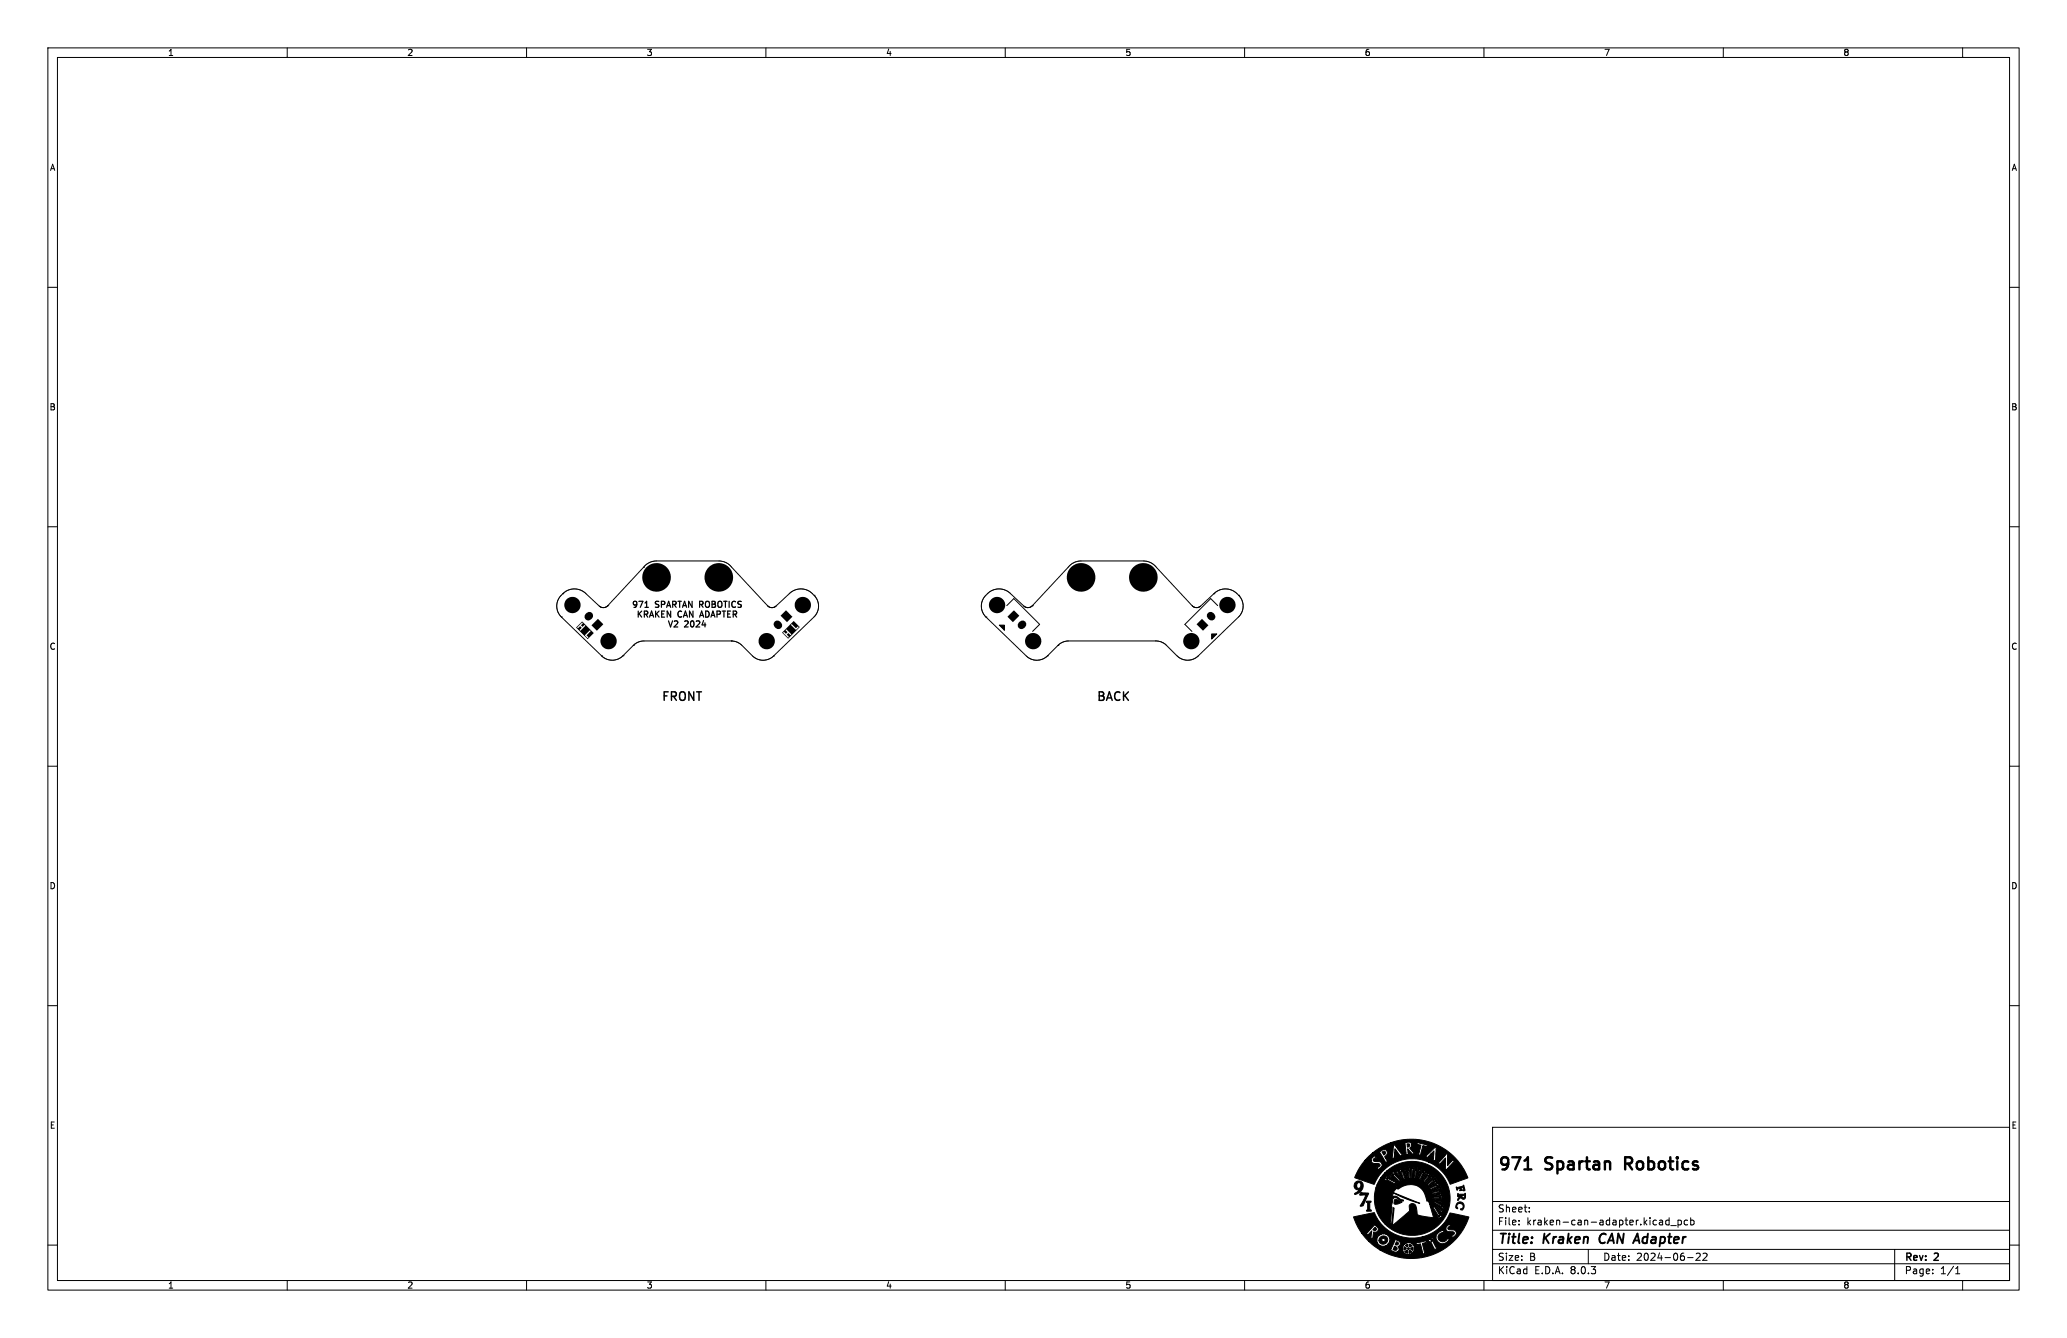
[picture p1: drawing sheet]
<svg xmlns="http://www.w3.org/2000/svg" width="432mm" height="279mm" viewBox="0 0 432 279" stroke-linecap="round" stroke-linejoin="round" font-family="sans-serif">
<defs><g id="words">
<g font-size="3.5">
<text x="312.8" y="245.1">971</text>
<text x="323" y="245.1">Spartan</text>
<text x="340.6" y="245.1">Robotics</text>
</g>
<g font-size="2.8">
<text x="312.8" y="260.3">Title:</text>
<text x="322.5" y="260.3">Kraken</text>
<text x="335" y="260.3">CAN Adapter</text>
</g>
<g font-size="2.5">
<text x="138.1" y="146.5">FRONT</text>
<text x="229" y="146.5">BACK</text>
</g>
<g font-size="2.1">
<text x="312.8" y="256.1">File:</text>
<text x="312.8" y="253.4">Sheet:</text>
<text x="318.9" y="256.1">kraken-can-adapter.kicad_pcb</text>
<text x="312.8" y="263.5">Size:</text>
<text x="319.5" y="263.5">B</text>
<text x="334.8" y="263.5">Date:</text>
<text x="341.8" y="263.5">2024-06-22</text>
<text x="397.8" y="263.7">Rev:</text>
<text x="404.2" y="263.7">2</text>
<text x="312.8" y="266.3">KiCad</text>
<text x="320.5" y="266.3">E.D.A.</text>
<text x="328.1" y="266.3">8.0.3</text>
<text x="397.8" y="266.3">Page:</text>
<text x="405.3" y="266.3">1/1</text>
</g>
<g font-size="1.8">
<text x="35" y="11.9">1</text>
<text x="85" y="11.9">2</text>
<text x="135" y="11.9">3</text>
<text x="185" y="11.9">4</text>
<text x="235" y="11.9">5</text>
<text x="285" y="11.9">6</text>
<text x="335" y="11.9">7</text>
<text x="385" y="11.9">8</text>
<text x="10.3" y="35.9">A</text>
<text x="420.1" y="35.9">A</text>
<text x="10.3" y="85.9">B</text>
<text x="420.1" y="85.9">B</text>
<text x="10.3" y="135.9">C</text>
<text x="420.1" y="135.9">C</text>
<text x="10.3" y="185.9">D</text>
<text x="420.1" y="185.9">D</text>
<text x="10.3" y="235.9">E</text>
<text x="420.1" y="235.9">E</text>
<text x="35" y="269.3">1</text>
<text x="85" y="269.3">2</text>
<text x="135" y="269.3">3</text>
<text x="185" y="269.3">4</text>
<text x="235" y="269.3">5</text>
<text x="285" y="269.3">6</text>
<text x="335" y="269.3">7</text>
<text x="385" y="269.3">8</text>
</g>
</g></defs>
<g fill="none" stroke="#000" stroke-width=".21">
<path d="M10 10h411.8v259.4h-411.8zM12 12h407.8v255.4h-407.8zM60 10v2M110 10v2M160 10v2M210 10v2M260 10v2M310 10v2M360 10v2M410 10v2M10 60h2M419.8 60h2"/>
<path d="M10 110h2M134.4 118.5h.1M134.4 118.5a3.4 3.4 0 0 1 2.7-1.4h13.1a3.4 3.4 0 0 1 2.7 1.4l7.8 8.3 .6 .1 .7-.2 2.9-2.7a3.4 3.4 0 0 1 4.8 0M134.4 118.5l-7.4 8M136.8 119.5v.9l-.4 .1M137.5 119.5l-.2 .7h.6M137.7 119.9v.6M149.8 119.5v.9l-.4 .1M150.2 119.5h.6l-.3 .4 .3 .1v.4h-.6M419.8 110h2M117.3 128.8h.1M117.3 128.8l8.4 8.2"/>
<path d="M117.6 124h.1M117.6 124a3.4 3.4 0 0 1 4.8 0l3 2.7 .9 .2 .7-.4M117.6 124l-.4 .3a3.2 3.2 0 0 0 .1 4.5M125.7 137h.1M127 126.5h.1M130.1 136.9h.1M130.1 136.9a3.2 3.2 0 0 1-4.4 .1M132.3 134.8h.1M132.3 134.8l-2.2 2.1M152.8 133.8h.1M152.8 133.8a3.2 3.2 0 0 1 2.2 1l2.2 2.1a3.2 3.2 0 0 0 4.4 .1M152.8 133.8h-18.3a3.2 3.2 0 0 0-2.2 1"/>
<path d="M161.6 137h.1M169.7 124h.1M169.7 124l.4 .3M170.1 124.3h.1M170.1 124.3a3.2 3.2 0 0 1-.1 4.5l-8.4 8.2M206 128.8h.1M206 128.8l8.4 8.2a3.2 3.2 0 0 0 4.4-.1M206.3 124l-.4 .3a3.2 3.2 0 0 0 .1 4.5M206.3 124a3.4 3.4 0 0 1 4.8 0l3 2.7 .8 .2 .8-.4M206.3 124h.1M210.3 126.5l1.5-1.5 5.4 5.4-1.5 1.5M215.7 126.5h.1"/>
<path d="M218.8 136.9h.1M221 134.8h.1M221 134.8l-2.2 2.1M241.5 133.8h-18.3a3.2 3.2 0 0 0-2.2 1M241.5 133.8a3.2 3.2 0 0 1 2.2 1l2.2 2.1a3.2 3.2 0 0 0 4.4 .1M241.5 133.8h.1M250.3 137h.1M253.6 124h.1M253.6 124l-2.9 2.7-.6 .2-.7-.1-7.8-8.3a3.4 3.4 0 0 0-2.7-1.4h-13.1a3.4 3.4 0 0 0-2.7 1.4l-7.4 8M253.6 124a3.4 3.4 0 0 1 4.8 0l.4 .3M254.4 126.5l-1.5-1.5-5.4 5.4 1.5 1.5M258.8 124.3h.1"/>
<path d="M258.8 124.3a3.2 3.2 0 0 1-.1 4.5l-8.4 8.2M10 160h2M419.8 160h2M10 210h2M419.8 210h2M311.8 235.4h108v32h-108zM10 260h2M311.8 256.9h108M311.8 250.9h108M317.3 255.6v.2M317.3 254.9v.1M319.5 252.9v.2"/>
<path d="M319.5 252.2v.1M348.7 254.3v1.5M348.7 254.9l-.4-.1-.3 .3 .1 .6h.6M349 255.9h1.2M350.5 254.9l.5-.1 .3 .3-.2 .6h-.6M350.5 254.8v1.5M352.5 254.9l-.4-.1-.3 .3 .2 .6h.5M353.2 254.9l.4-.1 .3 .3-.1 .6h-.6M353.2 254.3v1.5M419.8 260h2M60 267.4v2M110 267.4v2"/>
<path d="M160 267.4v2M210 267.4v2M260 267.4v2M310 267.4v2M311.8 263.9h108M311.8 260.9h108M331.8 260.9v3M352.5 262.6h1.2M354.5 261.7l.5 .1 .2 .3-.9 1.1h.9M355.8 261.8l.5-.1 .3 .4-.9 1.1h.9M360 267.4v2M395.8 260.9v6.5"/>
<path d="M403.8 265.8v.2M403.8 265.1v.1M408.5 266h.9M408.5 264.9l.5-.4v1.5M410 267.4v2"/>
</g>
<path d="M334.4 257.9l-.3 .8 .3 .8" fill="none" stroke="#000" stroke-width=".4"/>
<path d="M318.5 244.2h1.4M339.5 243h1M340.5 241.7h-1v2.5" fill="none" stroke="#000" stroke-width=".51"/>
<g fill="#000" stroke="#000" stroke-width=".21">
<path d="M208.8 130.5h1v1.1zM253.1 132.4h1.1l-1.1 1.1zM293.9 238.9a.36 .36 0 0 1 .6 .2 .36 .36 0 0 1-.4 .4zM285.8 241.6l.9-.8h1.2a.81 .81 0 0 1 .8 .7l.4 .6a.46 .46 0 0 1 .1 .7l.9-.4-.1-.1-.2 .1-.4-.6h1.3v.1l.8-.2-.2-.1v-.8h.5a.16 .16 0 0 0 0-.2 .16 .16 0 0 0-.3 0l-.2 .2 .1-.9 .7 .9a.39 .39 0 0 1 .2 .7h5.4l.8 .3-.1-.3 .4-.5 .5 .2-.1-.3-.4 .1 .8-.7-.1 1.2a.38 .38 0 0 1-.3 .6l.8 .4 .1-.1-.2-.3 .1-2.4a.42 .42 0 0 0-.6 .3l-1.7 1.5h-5.4l.6-.2h4h-4l.2-.1v-.1h-.3l-1.4-1.9a.21 .21 0 0 0-.3-.2 .21 .21 0 0 0 0 .4l-.3 2.3-1.4 .1a.22 .22 0 0 1-.1-.3 .22 .22 0 0 1 .2-.2l.3-.3v-.4a.71 .71 0 0 0-.6-.6 .71 .71 0 0 0-.7 .4l-.6 .4h-1.2l2.1-1.4 1.8-.8h2.7v.2h.2l.2 2.1-.2 .2 .9-.1-.2-.1-.2-1 1 1.1 .6-.1-.3-.2-.6-.7a.27 .27 0 0 1-.2-.2 .27 .27 0 0 1 .3-.3l.1-.5 1.6 .1a.24 .24 0 0 1 .3 0 .24 .24 0 0 1 0 .3l-.3 1.2a.24 .24 0 0 1-.1 .3 .24 .24 0 0 1-.3 0l.1 .2 .7 .2 .1-.2a.27 .27 0 0 1-.2-.2 .27 .27 0 0 1 .1-.3l.3-1.4 .7 .2-.1 .1a.39 .39 0 0 0 .4-.5h-.2l-1.6-.3a.16 .16 0 0 0-.2-.2 .16 .16 0 0 0-.1 .2l-.1 .3h-1.1a.9 .9 0 0 0-1.3-.4h-3a12.7 12.7 0 0 1 16 7.4l-3.7 1.3a8.4 8.4 0 0 0-4.5-4.6h1.9l.7 .5-.1-.2 1.1-1.2-.1 2.5h.2l1.1-1.2a.55 .55 0 0 1 .8-.4l-.6-.7-.2 .1 .2 .3-1 1 .1-2.2-.5-.4h-.2l.2 .2-.1 .3-1.3 1.4-.2-.1-2 .1a8.7 8.7 0 0 0-11.4 4.6l-4-1.4a12.4 12.4 0 0 1 2.2-3.6h1.2l.4 .6 .8 .1a.44 .44 0 0 1 .6 .4 .44 .44 0 0 1-.6 .3l.4 .6 .2-.3a.87 .87 0 0 0 .5-1l-.5-.4h-.5a.48 .48 0 0 1-.6 0 .48 .48 0 0 1-.1-.6l.5-.2-.3-.5-.7 .6-.1 .4h-1.2zM283.1 246.9a1.01 1.01 0 0 1 1.4 0 1.01 1.01 0 0 1 .1 1.4 1.54 1.54 0 0 1-1.6 1.1v-.2l1-.7a.86 .86 0 0 1-1.1-.8h.5a.47 .47 0 0 0 .6 .4 .47 .47 0 0 0 .3-.7 .48 .48 0 0 0-.6-.4 .48 .48 0 0 0-.3 .7h-.5zM284.3 249l1.2 .1a.28 .28 0 0 1 .4 .1 .28 .28 0 0 1-.2 .4l-.7 1.6a.65 .65 0 0 1-.8 .7l1.2-2.4-.9 .1a.29 .29 0 0 1-.5-.1 .29 .29 0 0 1 .2-.4zM285.4 250.8h.7a.19 .19 0 0 1 .3 .2 .19 .19 0 0 1-.2 .2l-.1 .8a.51 .51 0 0 0 .4 .8l-.1 .1h-.7a.2 .2 0 0 1-.2-.1 .2 .2 0 0 1 .2-.3v-.8a.45 .45 0 0 0-.3-.7zM282.8 254.1l2.7-.6a2.25 2.25 0 0 1 1.6-.2 8.5 8.5 0 0 0 10 5h2.9l.1 .6 .4 .7h.3a1.34 1.34 0 0 0 1.8-.9l-.1-.2-.4 .6a.99 .99 0 0 1-1.6-.4 .99 .99 0 0 1 1-1.4l.2 .2a.42 .42 0 0 0-.2-.6 .42 .42 0 0 0-.6 .2l-.8 .7-.1 .5h-2.9l.6-.2a8.4 8.4 0 0 0 2.8-1.6h1.5l.3 .6 .9 .1a.42 .42 0 0 1 .6 .4 .42 .42 0 0 1-.6 .3l.3 .6 .2-.3a.73 .73 0 0 0 .4-1.1l-.4-.3h-1.1a.42 .42 0 0 1 0-.6 .42 .42 0 0 1 .5-.1l-.4-.5-.5 .5-.2 .4h-1.5l.2-.1a9.5 9.5 0 0 0 2.2-3.1l3.9 .9a12.7 12.7 0 0 1-18.6 6.8h2.1l1.4 .5 .3-.1 .3-.7h.6l.1 .1-.1 .1 .2 .3-.1 .1h.1l.1 .3h.1v.2l.7 .3 .1-.1 .3 .1 .9-.5-.1-.1 .3-.2-.1-.1 .1-.1v-.3l.1-.1-.1-.1h.1l-.2-.2 .1-.2-.1-.1-.1-.3-.2 .1 .1-.2-.5-.1-.1-.2h1.2l.2 .6 .7-.3 .4 1.6a.23 .23 0 0 1 .1 .3 .23 .23 0 0 1-.2 .1l.1 .2 .8-.2v-.2h-.3l-.3-1.2a.41 .41 0 0 1-.1-.6 .41 .41 0 0 1 .6-.1h.2l-.1-.5h.5l.5 .3 .7 1.3a.21 .21 0 0 0 .2 .3 .21 .21 0 0 0 .2-.3l-.3-.8a1.17 1.17 0 0 1-.2-1.3h-.1a.22 .22 0 0 0-.3-.2 .22 .22 0 0 0-.1 .4l-.3 .1v-.4l-.3 .6-.6-.1-.1 .1-1.6 .4h-2.3v.1l-.1-.1v.2l-.4 .1-.1 .3-.1-.1-.2 .7h-.6l-.3-.4a.69 .69 0 0 0 .5-.8 .69 .69 0 0 0-.7-.6l-.5-.1 .1 .3-.2 .5-.6 1.3-.2-.1-.1 .2h-2.1l-2.2-1.8 1.7 .1 .1 .3-.2 .2h.4v.4l.2-.1 .4 .1v.2l.4-.2 .2 .2 .1-.2 .2-.1 .3 .1a.36 .36 0 0 1 .4-.5v-.2l.3-.3a.28 .28 0 0 1-.2-.2 .28 .28 0 0 1 .2-.3 .28 .28 0 0 1-.3-.2 .28 .28 0 0 1 .2-.3 .31 .31 0 0 1-.4-.1 .31 .31 0 0 1-.1-.4h-.1a.28 .28 0 0 1-.3 .1 .28 .28 0 0 1-.1-.3 .34 .34 0 0 1-.4 .2 .34 .34 0 0 1-.3-.2 .3 .3 0 0 1-.2 .3 .3 .3 0 0 1-.3-.1v.2l-.2 .2h-.3a.31 .31 0 0 1 .1 .4 .31 .31 0 0 1-.4 .1 .3 .3 0 0 1 .3 .3 .3 .3 0 0 1-.3 .3h-1.4l-1.6-1.8h.9l.6 .6v-.3l.7-.7-.2 1.4 .5 .4-.1-.3 .1-1a.35 .35 0 0 1 .6-.2 .71 .71 0 0 0 .4-.8 .71 .71 0 0 0-.5-.6l-.4-.2v.2l-1.4 1.6-1.2-.1-1.1-1.8zM287.2 256.3l.3 .3v.2a.4 .4 0 0 1-.7 0zM288.3 258.4a.9 .9 0 0 1 1.4 0 .9 .9 0 0 1-.1 1.3 .9 .9 0 0 1-1.3-.2l-.2-.5h.5l.4 .3 .3-.1v-.4a.37 .37 0 0 0-.4-.2 .37 .37 0 0 0-.3 .4h-.5zM288.7 240.6a.37 .37 0 0 1 .7 0 .37 .37 0 0 1-.4 .5zM289.7 246l.2 .2-.2-.2h.1l.1 .2h-.2v-.2l.2 .2z"/>
<path d="M290.9 245.1l.3 .1-.1 .2-.2-.1h.2l-.2-.1 .2 .1zM291.4 250.5h.3l1.2 .5-.1 .1a1.82 1.82 0 0 1-1.5 .3l-.1-.1zM291.7 259.3a.37 .37 0 0 1 .4 .5 .37 .37 0 0 1-.6 .1zM292.8 244.5h.1v.2h-.1l.1-.1-.1-.1-.1 .2zM294.1 244.2l.2 .2-.2-.2 .2 .2-.1-.2h.1l.1 .2h-.2zM294.4 259.8l.6 .3-.2 .1a.25 .25 0 0 1-.3 .1 .25 .25 0 0 1-.1-.3zM289.3 244.9l.4-.3h1.8l1.3 1.8 .2-.1 3.6 .1 .9-1.6a.38 .38 0 0 0 .1-.6l-.1 .3h-.2v-.3l-.3 .3v.5l-.6 1.3h-3.4l-1.1-2h.4l.4 .5 .6 1.5h2.8l.8-2-.1-.3a.16 .16 0 0 1 0 .2 .16 .16 0 0 1-.2 0 .16 .16 0 0 1 0-.2l-.7 2.2h-2.4l-.5-1.3 .1-.6-.3-.3h.4l.2 .4 .5 1.8 .2-.1-.4-1.9h.3l.2 .4 .2 1.5 1.2 .1 .3-1.5 .2-.4-.1-.5-.1 .3-.2-.1 .1-.3a.57 .57 0 0 0-.2 .9l-.2 1.5h-.8l-.2-1.6 .2-.5h.2l.1 .3v1.8h.2l.1-2.3a.18 .18 0 0 1-.2 .2 .18 .18 0 0 1-.1-.3l-.1 .3h-.2l-.3-.4 .1 .3-.2 .1-.2-.2v.4h-.3l-.2-.4v.3l-.2-.2-.5 .1-.1 .3h-.1l-.1-.3-.2 .3h-.5a.18 .18 0 0 1 0 .3 .18 .18 0 0 1-.2 0 .18 .18 0 0 1-.1-.2v.2h-1.8a7.8 7.8 0 0 1 11 .2 7.8 7.8 0 0 1-.3 11.1 8.1 8.1 0 0 1-11-.3l1 .1 .3-.3 .4-3.2 .1 .1-.3 3.6 3.2-2.7a.76 .76 0 0 0 .3-1.1 .74 .74 0 0 1 .7-.8 .74 .74 0 0 1 .8 .8l.2 1.4a6.7 6.7 0 0 0 3.3 .8l-.6-2.3h.5l1 1.7 .1 .6 .4 .3v-.4h.2l.1 .3a.55 .55 0 0 0 .1-.6 .55 .55 0 0 0-.6-.3l-1-1.7-.8 .1-.1-.5h.6l.4 .2 1.5 1.6h.2l-.2-.2h.3v-.2l-.8-.4-1-1.2-.3-.1 .2 .2-.1 .2-.8-.1-.2-.5h.9l1.5 .9a.49 .49 0 0 0 .3 .4 .49 .49 0 0 0 .5-.1l-.3-.1 .1-.2 .3 .1-.3-.4h-.5l-1.5-.8-.1 .2h-.9v-.2a.44 .44 0 0 1-.6-.5 3.5 3.5 0 0 0-5.8-2l-.4-.2-.7 .9 5.6 2.3-3.2-1.1-2.4-1.2v1a1.03 1.03 0 0 1 1.5 .4l.7 .2v.2l-.6-.1-1.1-.7-.5 .2-.4 1.8 .2 .1-.4 3.5h-1a7.6 7.6 0 0 1-2-7.6l4.6 .1a4 4 0 0 1 5.2 .1 4.8 4.8 0 0 1 1.1 2.4l-.1-.6h.4l.1 .4 .1-.1a.35 .35 0 0 0-.1-.4 .35 .35 0 0 0-.5 0l-.1-.2a.3 .3 0 0 1-.1-.4 .3 .3 0 0 1 .4-.1l.1 .3h.1a.37 .37 0 0 0-.2-.5 .37 .37 0 0 0-.4 .2l-.3-.4a.22 .22 0 0 1 0-.3 .22 .22 0 0 1 .4 .1v.1h.2l-.2-.5-.6 .2-.1-.1a.32 .32 0 0 1-.3-.3 .32 .32 0 0 1 .3-.3l.2 .2h.2l-.4-.4-.2 .2a.5 .5 0 0 1-.8-.2 .24 .24 0 0 1 .1-.4 .24 .24 0 0 1 .4 .2h.1a.42 .42 0 0 0-.6-.4 .36 .36 0 0 1-.1 .4 .36 .36 0 0 1-.5 0 .3 .3 0 0 1-.3-.2 .3 .3 0 0 1 0-.3h.5l-.7-.2v.5h-.5a.33 .33 0 0 1-.4 0 .33 .33 0 0 1-.1-.4h.5v-.1h-.3a.25 .25 0 0 0-.4 .1 .25 .25 0 0 0 .1 .4l-1 .2-.1-.3 .5-.2h-.3a.25 .25 0 0 0-.3 .2 .25 .25 0 0 0 .1 .3l-.8 .5-.2-.4 .4-.3-.5 .3v.1a.26 .26 0 0 1 .2 .3 .26 .26 0 0 1-.2 .2h-4.6l.3-.6h3.8l.4 .5 .1-.1a.33 .33 0 0 1-.2-.4 .33 .33 0 0 1 .4-.3 .28 .28 0 0 1 .3-.1 .28 .28 0 0 1 .2 .3 .28 .28 0 0 1-.4 .2h.2a.33 .33 0 0 0 .4-.2 .33 .33 0 0 0-.2-.4l.6-.2a.27 .27 0 0 1 .4-.1 .27 .27 0 0 1 0 .4 .27 .27 0 0 1-.3 .1l.3-.1a.3 .3 0 0 0 .3-.1 .3 .3 0 0 0-.1-.4h1.1v.4h-.6h.2h.6v-.4l.6 .1a.29 .29 0 0 1 .4 0 .29 .29 0 0 1-.1 .4l-.5-.1 .3 .2a.32 .32 0 0 0 .4 0 .32 .32 0 0 0 .1-.4l.5 .2a.29 .29 0 0 1 .3 .3 .29 .29 0 0 1-.2 .3l-.4-.1a.42 .42 0 0 0 .4 .3 .42 .42 0 0 0 .4-.4l.6 .6-.4 .2-.3-.2a.36 .36 0 0 0 .3 .4 .36 .36 0 0 0 .4-.2h.1l.4 .7-.4 .1-.2-.3h-.1l.2 .4a.42 .42 0 0 1 .5-.1 .42 .42 0 0 1 .2 .5 .22 .22 0 0 1-.1 .3 .22 .22 0 0 1-.3-.2l-.1-.1a.37 .37 0 0 0 .2 .4 .37 .37 0 0 0 .4-.1l.1 .4a.29 .29 0 0 1 .1 .4 .29 .29 0 0 1-.5 0l-.1-.4 .1 .5 .8-.1v.1l2 .5 .2-.1-.3-.1 .2-.2-.1-.1-2.2-.1-.1-.5h.3v.2h1.3l.5 .2 .3-.1-.2-.2 .1-.1 .2 .1a.45 .45 0 0 0-.4-.3 .45 .45 0 0 0-.4 .2h-1.7l-.1-.4h.3a.63 .63 0 0 0 .8 0h1.3l-.1-.3h.3l-.3-.2-.5 .2-1.8 .3-.1-.5h.3v.2l1.5-.3a.47 .47 0 0 0 .5 .1 .47 .47 0 0 0 .3-.4 .18 .18 0 0 1-.2 .1 .18 .18 0 0 1-.2-.1l.3-.2-.5-.1-.4 .3-1.1 .3a.48 .48 0 0 1-.7-.3h.3l.1 .2 2-.7 .1-.2-.3 .1 .1-.3-1.8 .8-.5 .1-.3-.5h.3l.2 .2 1.2-.6h.6l.3-.3h-.4v-.2h.3a.58 .58 0 0 0-.9 .3l-1.3 .6h-.3l-.2-.4h.3a.49 .49 0 0 0 .7-.2l1.3-.7a.16 .16 0 0 1-.3-.1 .16 .16 0 0 1 .2-.2h-.3l-1.6 1.2h-.3l-.4-.4h.4l.1 .2 1.3-1a.44 .44 0 0 0 .4-.1 .44 .44 0 0 0 .1-.5l-.2 .3-.1-.1 .1-.3-.4 .2-.3 .4-1 .9h-.4l-.4-.3 .6 .1 1.5-1.4v-.3l-.2 .2v-.3l-.1 .1-1.4 1.6h-.4l-.5-.3h.5l.2 .1 .8-1.1 .5-.2 .1-.4-.3 .1-.1-.1 .2-.2a.52 .52 0 0 0-.5 .6l-.9 1.2-1.2-.3 1 .1 1.2-1.7v-.1h-.4l.1-.2-.2 .1-.9 1.8h-.8a5.8 5.8 0 0 0-4.6 .9h-3.8l.7-1.4h.7l.3 .4a1.47 1.47 0 0 1 1.3 .5l.6 .3 .4-.2-1.5-.8-.4-.5h-.5l.2 .3a.22 .22 0 0 1-.2 .1 .22 .22 0 0 1-.2-.2l-.7 .1 .4-.5h1.1l1.9 1.4 .2-.1-1.7-1.6h-.3l.2 .2v.1h-1.4l.4-.5h1.3l.2 .4 .5 .2 1.1 1.1 .3-.2-1.3-1.2a.52 .52 0 0 0-.1-.6 .52 .52 0 0 0-.6 0 .22 .22 0 0 1 .3 .1 .22 .22 0 0 1-.1 .3zM295.8 244.3h.1v.2h-.1l.1-.2-.1 .2 .1-.2-.2 .1zM297.1 244.6h.2v.2h-.2l.2-.1-.1-.1-.1 .2zM298.3 245.5l.2-.1 .1 .2h-.2l.1-.1-.1 .1 .1-.1zM299 259l.3-.1v.2l-.3 .1 .2-.3-.2 .3zM299.4 246.3h.2l-.1 .2 .1-.2-.2 .1 .1-.1-.1 .1z"/>
<path d="M300.2 247.5h.2v.2h-.2l.2-.1zM300.5 253.9h.2v.2h-.2v-.2l.2 .1zM300.7 248.7l.1-.1 .1 .2-.2 .1 .2-.2-.2 .1 .1-.1-.2 .1 .2-.2zM300.8 250.1h.2v.1h-.2h.2zM301.2 251.7h.1v.2h-.2l.2-.1zM304.4 251.3a.86 .86 0 0 1 1.3 .1 .86 .86 0 0 1-.4 1.3l-.2-.2a.61 .61 0 0 0 .5-.7 .61 .61 0 0 0-.8-.5 .61 .61 0 0 0-.3 .9v.1a.3 .3 0 0 1-.4 0 .3 .3 0 0 1 0-.5zM304.2 247.9h.6a.96 .96 0 0 0 .9-.4l.3 .8a.22 .22 0 0 1 0 .3 .22 .22 0 0 1-.3 .1v-.3a.3 .3 0 0 0-.1-.4 .3 .3 0 0 0-.4 .3l.2 .3h-.4l-.1-.1a.19 .19 0 0 0 .1-.3 .19 .19 0 0 0-.3 0l-.3 .3zM304.5 249.3l.5 .1 1.1-.1a.81 .81 0 0 1-.5 1.1 .55 .55 0 0 0-.6-.2 .55 .55 0 0 0-.4 .5 .77 .77 0 0 1 .6-1h-.4l-.2 .2-.1-.2h.9a.32 .32 0 0 0 .2 .5 .32 .32 0 0 0 .3-.5h-1.4zM291.3 260.2l.5 .3a.41 .41 0 0 1-.1 .6 .41 .41 0 0 1-.6-.1zM293.4 260.3l.4 .3v.2l-.5 .3zM293.5 261.3l.4-.3 .2 .3a.26 .26 0 0 1-.1 .4 .26 .26 0 0 1-.4-.2zM293.6 260.1l.5-.3v.5h-.1z"/>
<path d="M294.4 261.2l.1-.1 .4 .2a.35 .35 0 0 1-.1 .4 .35 .35 0 0 1-.4 0zM294.7 260.6h.1a.25 .25 0 0 1 .4-.2 .25 .25 0 0 1 0 .4l-.1 .3-.4-.3z"/>
<circle cx="299.5" cy="252" r=".1"/>
<circle cx="299.5" cy="251" r=".08"/>
<circle cx="294.2" cy="260.7" r=".2"/>
</g>
<g fill="none" stroke="#000" stroke-width=".25">
<path d="M133 126.1l-.2 .2h-.4v-.6l.4-.1 .2 .2v.7l-.2 .3h-.4M133.3 127.6v1.3M133.5 125.6h.8l-.5 1.2M133.5 128.1l.6 .8M134.1 127.6l-.8 .7M134.6 128.3l.6-.1 .1-.5-.7-.1v1.3M134.7 126.8h.7M134.7 125.9l.4-.3v1.2M134.9 128.3l.4 .6M135.7 128.9l.4-1.3 .4 1.3M135.8 128.5h.6M137 127.6v1.3"/>
<path d="M137.1 128.1l.6 .8M137.6 125.6l-.6 .1v.3l.5 .3 .1 .3-.2 .2h-.5M137.7 127.6l-.7 .7M138.2 126.2h.6v-.5l-.6-.1v1.2M138.2 128.2h.5M138.8 127.6h-.6v1.3h.6M139.3 126.8l.4-1.2 .4 1.2M139.4 126.5h.6M139.7 129.6l.4 1.3 .4-1.3M140.1 127.6v1.3l-.7-1.3v1.3M140.5 126.2h.6l.1-.5-.7-.1v1.2M140.8 126.2l.5 .6"/>
<path d="M140.9 129.8l.4-.2 .3 .4-.8 .9h.8M141.6 125.6h.7M142 125.6v1.2M142.4 127.7a.56 .56 0 0 0-.8 .5 .56 .56 0 0 0 .8 .6M142.6 126.8l.4-1.2 .4 1.2M142.7 126.5h.6M142.8 128.9l.4-1.3 .4 1.3M142.9 128.5h.6M143 129.8l.5-.2 .3 .4-.8 .9h.8M144.4 129.8l.1-.2a.68 .68 0 0 1 .5 .7 .68 .68 0 0 1-.5 .6l-.3-.5zM144.6 125.6v1.2l-.7-1.2v1.2M144.8 127.6v1.3l-.8-1.3v1.3"/>
<path d="M145.5 129.8l.4-.2 .3 .4-.8 .9h.8M146.2 126.2h.6v-.5l-.6-.1v1.2M146.2 128.9l.4-1.3 .4 1.3M146.3 128.5h.6M146.5 126.2l.4 .6M147 129.6l-.3 .9h.8M147.3 130.1v.8M147.4 125.7l.3-.1a.43 .43 0 0 1 .5 .4v.4a.42 .42 0 0 1-.4 .4 .42 .42 0 0 1-.4-.4zM147.4 127.6a.64 .64 0 0 1 .8 .6 .64 .64 0 0 1-.8 .7zM148.5 128.9l.4-1.3 .5 1.3M148.6 128.5h.6M148.8 125.6h.4l.2 .2-.2 .4 .2 .1 .1 .3-.3 .2h-.4z"/>
<path d="M148.8 126.2h.4M149.8 128.3l.6-.1v-.5l-.6-.1v1.3M150 125.7l.3-.1a.43 .43 0 0 1 .5 .4v.4a.42 .42 0 0 1-.4 .4 .42 .42 0 0 1-.4-.4zM150.9 127.6h.7M151.2 125.6h.7M151.2 127.6v1.3M151.5 125.6v1.2M152 128.2h.4M152.3 125.6v1.2M152.6 127.6h-.6v1.3h.6M153.2 128.3l.6-.1v-.5l-.6-.1v1.3M153.5 128.3l.4 .6"/>
<path d="M153.7 125.7a.56 .56 0 0 0-.8 .5 .56 .56 0 0 0 .8 .5M154.9 125.6l-.7 .1v.3l.5 .3 .2 .3-.3 .2h-.5"/>
</g>
<g fill="#000">
<path d="M120.4 131l1.2-1.2 2.4 2.4-1.2 1.3-.8-.8h.2l.6 .5 .1-.2-.4-.3 .8-1h-.2l-.9 1h-.2l-1.6-1.6 .3 .1 .5-.4 .3 .3-.4 .4 .2 .2 .9-1.1h-.1l-.4 .3-.3-.3 .3-.4-.1-.2-1 1.1zM124.9 129.2l1.1 1.2-1.3 1.3-1.1-1.1zM163.1 128.6l1.1-1.2 1.3 1.4-1.1 1.1zM163.4 132.1l1.6-1.6h.3l.9 1h.2l.4-.5v-.2l-.5 .4-.9-.8-.4 .1 .8-.8 1.3 1.2-2.5 2.5-1.2-1.3h.2l1 1 .2-.2-.4-.4 .3-.3 .4 .4 .2-.2-1-.9-.2 .1 .4 .4-.3 .4-.4-.4zM210.5 128.8l1.3-1.4 1.1 1.2-1.3 1.3zM250 130.4l1.1-1.2 1.3 1.4-1.1 1.1z"/>
<circle cx="119.6" cy="126.3" r="1.7"/>
<circle cx="127.1" cy="133.9" r="1.7"/>
<circle cx="137.2" cy="120.6" r="2.98"/>
<circle cx="150.2" cy="120.6" r="2.98"/>
<circle cx="160.2" cy="133.9" r="1.7"/>
<circle cx="167.7" cy="126.3" r="1.7"/>
<circle cx="208.3" cy="126.3" r="1.7"/>
<circle cx="215.8" cy="133.9" r="1.7"/>
<circle cx="225.8" cy="120.6" r="2.98"/>
<circle cx="238.8" cy="120.6" r="2.98"/>
<circle cx="248.9" cy="133.9" r="1.7"/>
<circle cx="256.4" cy="126.3" r="1.7"/>
</g>
<path d="M123.1 128.6l-.2 .2M162.4 130.4l.2 .2M213.6 130.4l-.2 .2M252.9 128.6l.2 .2" fill="none" stroke="#000" stroke-width="1.6"/>
<use href="#words"/>
</svg>
